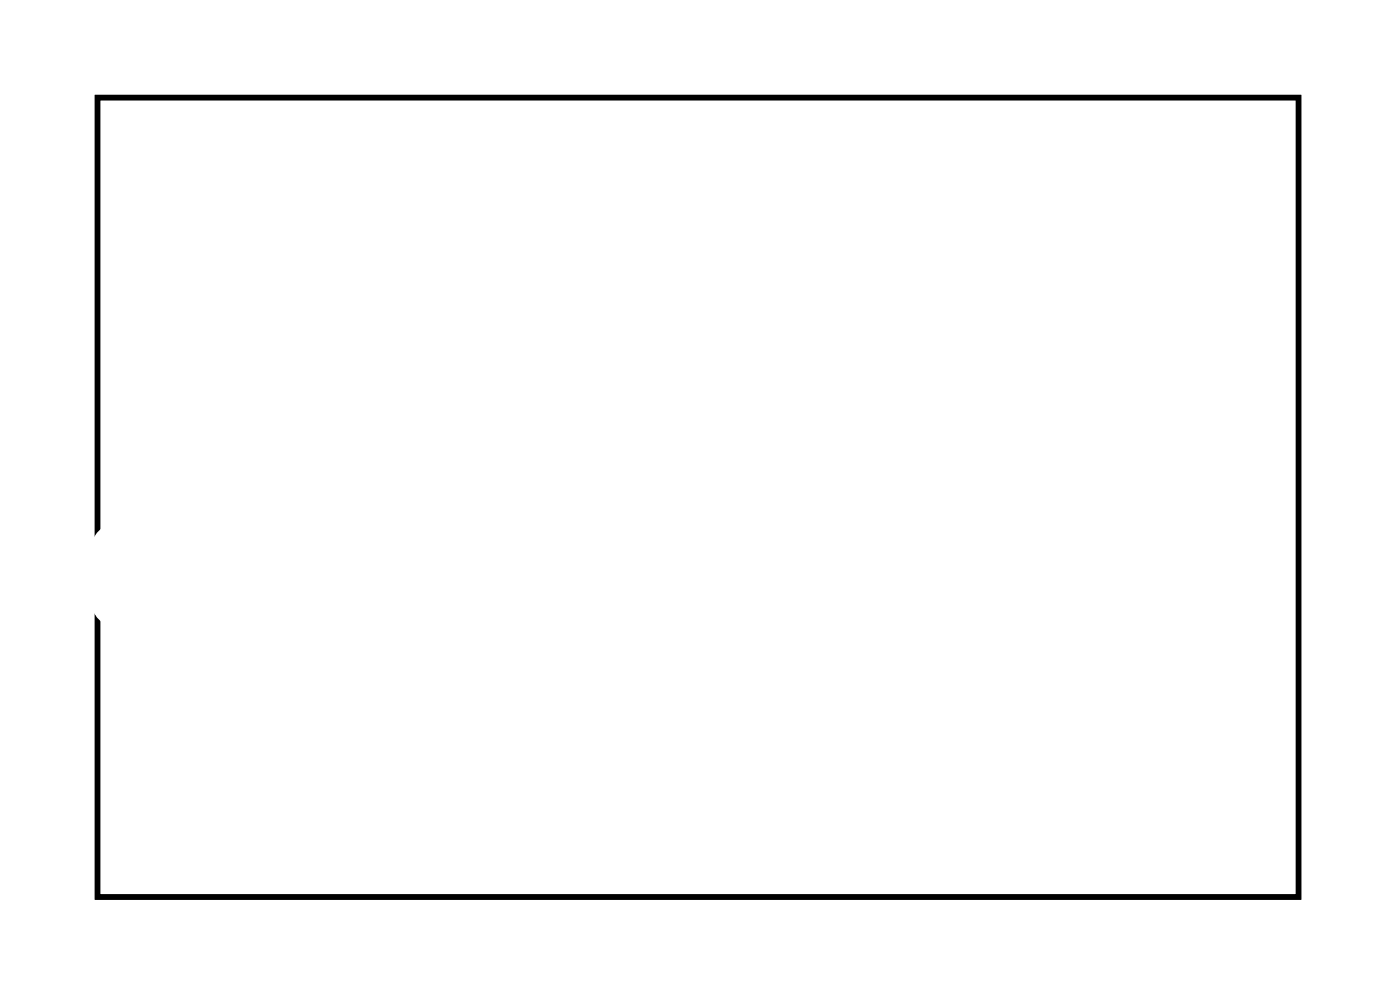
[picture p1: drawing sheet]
<svg xmlns="http://www.w3.org/2000/svg" width="52mm" height="37mm" viewBox="0 0 52 37" stroke-linecap="round" stroke-linejoin="round" font-family="sans-serif">
<path d="M3.6 3.6h44.8v29.8h-44.8z" fill="none" stroke="#000" stroke-width=".2"/>
<path d="M3.6 3.6h44.8v29.8h-44.8z" fill="none" stroke="#000" stroke-width=".04"/>
<circle cx="45.5" cy="6.4" r=".5" fill="#fff"/>
<circle cx="45.5" cy="6.4" r=".5" fill="none" stroke="#fff" stroke-width=".25"/>
<circle cx="45.5" cy="30.4" r=".5" fill="#fff"/>
<circle cx="45.5" cy="30.4" r=".5" fill="none" stroke="#fff" stroke-width=".25"/>
<circle cx="26.5" cy="6.4" r=".5" fill="#fff"/>
<circle cx="26.5" cy="6.4" r=".5" fill="none" stroke="#fff" stroke-width=".25"/>
<circle cx="26.5" cy="30.4" r=".5" fill="#fff"/>
<circle cx="26.5" cy="30.4" r=".5" fill="none" stroke="#fff" stroke-width=".25"/>
<circle cx="6.5" cy="6.4" r=".5" fill="#fff"/>
<circle cx="6.5" cy="6.4" r=".5" fill="none" stroke="#fff" stroke-width=".25"/>
<circle cx="6.5" cy="30.4" r=".5" fill="#fff"/>
<circle cx="6.5" cy="30.4" r=".5" fill="none" stroke="#fff" stroke-width=".25"/>
<circle cx="17.5" cy="21.4" r="1.35" fill="#fff"/>
<circle cx="17.5" cy="21.4" r="1.35" fill="none" stroke="#fff" stroke-width="2.3" stroke-linecap="butt"/>
<circle cx="13.5" cy="21.4" r="1.35" fill="#fff"/>
<circle cx="13.5" cy="21.4" r="1.35" fill="none" stroke="#fff" stroke-width="2.3" stroke-linecap="butt"/>
<circle cx="5.5" cy="21.4" r="1.35" fill="#fff"/>
<circle cx="5.5" cy="21.4" r="1.35" fill="none" stroke="#fff" stroke-width="2.3" stroke-linecap="butt"/>
<circle cx="9.5" cy="21.4" r="1.35" fill="#fff"/>
<circle cx="9.5" cy="21.4" r="1.35" fill="none" stroke="#fff" stroke-width="2.3" stroke-linecap="butt"/>
<circle cx="21.5" cy="21.4" r="1.35" fill="#fff"/>
<circle cx="21.5" cy="21.4" r="1.35" fill="none" stroke="#fff" stroke-width="2.3" stroke-linecap="butt"/>
<circle cx="21.5" cy="15.4" r=".75" fill="#fff"/>
<circle cx="21.5" cy="15.4" r=".75" fill="none" stroke="#fff" stroke-width="1.1" stroke-linecap="butt"/>
<circle cx="17.5" cy="15.4" r=".75" fill="#fff"/>
<circle cx="17.5" cy="15.4" r=".75" fill="none" stroke="#fff" stroke-width="1.1" stroke-linecap="butt"/>
<circle cx="13.5" cy="15.4" r=".75" fill="#fff"/>
<circle cx="13.5" cy="15.4" r=".75" fill="none" stroke="#fff" stroke-width="1.1" stroke-linecap="butt"/>
<circle cx="9.5" cy="15.4" r=".75" fill="#fff"/>
<circle cx="9.5" cy="15.4" r=".75" fill="none" stroke="#fff" stroke-width="1.1" stroke-linecap="butt"/>
<circle cx="5.5" cy="15.4" r=".75" fill="#fff"/>
<circle cx="5.5" cy="15.4" r=".75" fill="none" stroke="#fff" stroke-width="1.1" stroke-linecap="butt"/>
</svg>
